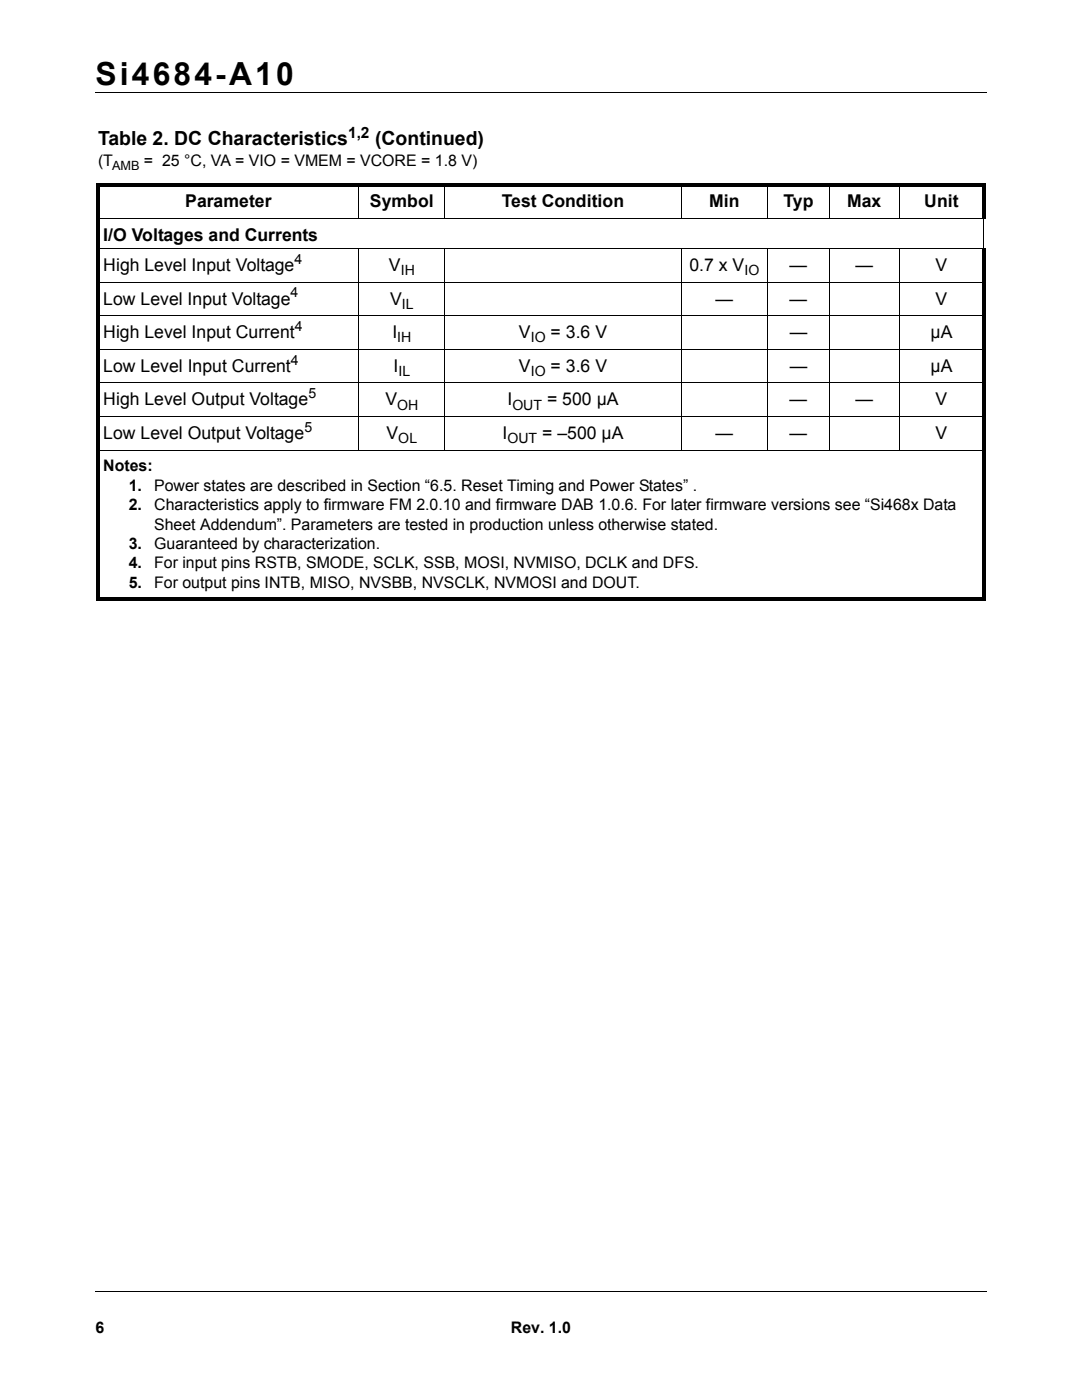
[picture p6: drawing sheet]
<svg xmlns="http://www.w3.org/2000/svg" width="216mm" height="279mm" viewBox="0 0 216 279" stroke-linecap="round" stroke-linejoin="round" font-family="sans-serif">
<defs><g id="words">
<text font-size="6.3" x="19" y="16.9">Si4684-A10</text>
<g font-size="3.9">
<text x="19.6" y="29">Table 2. DC Characteristics</text>
<text x="74.8" y="29">(Continued)</text>
</g>
<g font-size="3.5">
<text x="37" y="41.4">Parameter</text>
<text x="73.8" y="41.4">Symbol</text>
<text x="100.1" y="41.4">Test Condition</text>
<text x="141.5" y="41.4">Min</text>
<text x="156.3" y="41.4">Typ</text>
<text x="169" y="41.4">Max</text>
<text x="184.4" y="41.4">Unit</text>
<text x="20.6" y="48.1">I/O Voltages and Currents</text>
<text x="20.6" y="54.1">High Level Input Voltage</text>
<text x="77.6" y="54.1">V</text>
<text x="137.6" y="54.1">0.7 x V</text>
<text x="157.6" y="54.1">—</text>
<text x="170.7" y="54.1">—</text>
<text x="186.7" y="54.1">V</text>
<text x="20.6" y="60.8">Low Level Input Voltage</text>
<text x="77.9" y="60.8">V</text>
<text x="142.8" y="60.8">—</text>
<text x="157.6" y="60.8">—</text>
<text x="186.7" y="60.8">V</text>
<text x="20.6" y="67.5">High Level Input Current</text>
<text x="78.3" y="67.5">I</text>
<text x="103.5" y="67.5">V</text>
<text x="109.9" y="67.5">= 3.6 V</text>
<text x="157.6" y="67.5">—</text>
<text x="185.7" y="67.5">μA</text>
<text x="20.6" y="74.2">Low Level Input Current</text>
<text x="78.5" y="74.2">I</text>
<text x="103.5" y="74.2">V</text>
<text x="109.9" y="74.2">= 3.6 V</text>
<text x="157.6" y="74.2">—</text>
<text x="185.7" y="74.2">μA</text>
<text x="20.6" y="80.9">High Level Output Voltage</text>
<text x="76.9" y="80.9">V</text>
<text x="101.2" y="80.9">I</text>
<text x="109.2" y="80.9">= 500 µA</text>
<text x="157.6" y="80.9">—</text>
<text x="170.7" y="80.9">—</text>
<text x="186.7" y="80.9">V</text>
<text x="20.6" y="87.6">Low Level Output Voltage</text>
<text x="77.1" y="87.6">V</text>
<text x="100.3" y="87.6">I</text>
<text x="108.2" y="87.6">= –500 µA</text>
<text x="142.8" y="87.6">—</text>
<text x="157.6" y="87.6">—</text>
<text x="186.7" y="87.6">V</text>
</g>
<g font-size="3.2">
<text x="19.6" y="33.1">(T</text>
<text x="28.7" y="33.1">= 25 °C, VA = VIO = VMEM = VCORE = 1.8 V)</text>
<text x="20.6" y="94">Notes:</text>
<text x="25.7" y="97.9">1.</text>
<text x="25.7" y="101.8">2.</text>
<text x="30.8" y="97.9">Power states are described in Section “6.5. Reset Timing and Power States” .</text>
<text x="30.8" y="101.8">Characteristics apply to firmware FM 2.0.10 and firmware DAB 1.0.6. For later firmware versions see “Si468x Data</text>
<text x="30.8" y="105.7">Sheet Addendum”. Parameters are tested in production unless otherwise stated.</text>
<text x="25.7" y="109.6">3.</text>
<text x="25.7" y="113.5">4.</text>
<text x="30.8" y="109.6">Guaranteed by characterization.</text>
<text x="30.8" y="113.5">For input pins RSTB, SMODE, SCLK, SSB, MOSI, NVMISO, DCLK and DFS.</text>
<text x="25.7" y="117.3">5.</text>
<text x="30.8" y="117.3">For output pins INTB, MISO, NVSBB, NVSCLK, NVMOSI and DOUT.</text>
<text x="19" y="266">6</text>
<text x="102" y="266">Rev. 1.0</text>
</g>
<text font-size="3.1" x="69.4" y="27.5">1,2</text>
<g font-size="2.8">
<text x="58.8" y="52.6">4</text>
<text x="58" y="59.4">4</text>
<text x="80" y="54.9">IH</text>
<text x="148.5" y="54.9">IO</text>
<text x="80.2" y="61.6">IL</text>
<text x="58.8" y="66.1">4</text>
<text x="79.3" y="68.3">IH</text>
<text x="105.9" y="68.3">IO</text>
<text x="58" y="72.7">4</text>
<text x="79.5" y="75.1">IL</text>
<text x="105.9" y="75.1">IO</text>
<text x="61.5" y="79.5">5</text>
<text x="79.2" y="81.7">OH</text>
<text x="102.2" y="81.7">OUT</text>
<text x="60.7" y="86.2">5</text>
<text x="79.5" y="88.5">OL</text>
<text x="101.2" y="88.5">OUT</text>
</g>
<text font-size="2.5" x="22.4" y="33.9">AMB</text>
</g></defs>
<path d="M19 18.4h177.8M19.1 257.8h177.8" fill="none" stroke="#000" stroke-width=".2"/>
<path d="M166.6 259.6h30.7v14.7h-30.7z" fill="#fff"/>
<path d="M19.2 36.6h177.5v.7h-177.5zM196 37.3h.7v6.2h-.7zM19.2 119.1h177.5v.7h-177.5zM19.2 37.3h.7v81.8h-.7zM196 49.7h.7v69.4h-.7z" fill="#000"/>
<g fill="none" stroke="#000" stroke-width=".2">
<path d="M71.6 36.5v7.2M88.8 36.5v7.2M135.9 36.5v7.2M153.2 36.5v7.2M165.5 36.5v7.2M179.4 36.5v7.2M19.2 43.6h177.5M19.2 49.6h177.5M19.2 56.3h177.5M71.6 49.5v40.4M88.8 49.5v40.4M135.9 49.5v40.4"/>
<path d="M153.2 49.5v40.4M165.5 49.5v40.4M179.4 49.5v40.4M196.3 43.7v5.8M19.2 63h177.5M19.2 69.7h177.5M19.2 76.4h177.5M19.2 83.1h177.5M19.2 89.8h116.6M136 89.8h29.4M165.6 89.8h31.1"/>
</g>
<use href="#words"/>
</svg>
